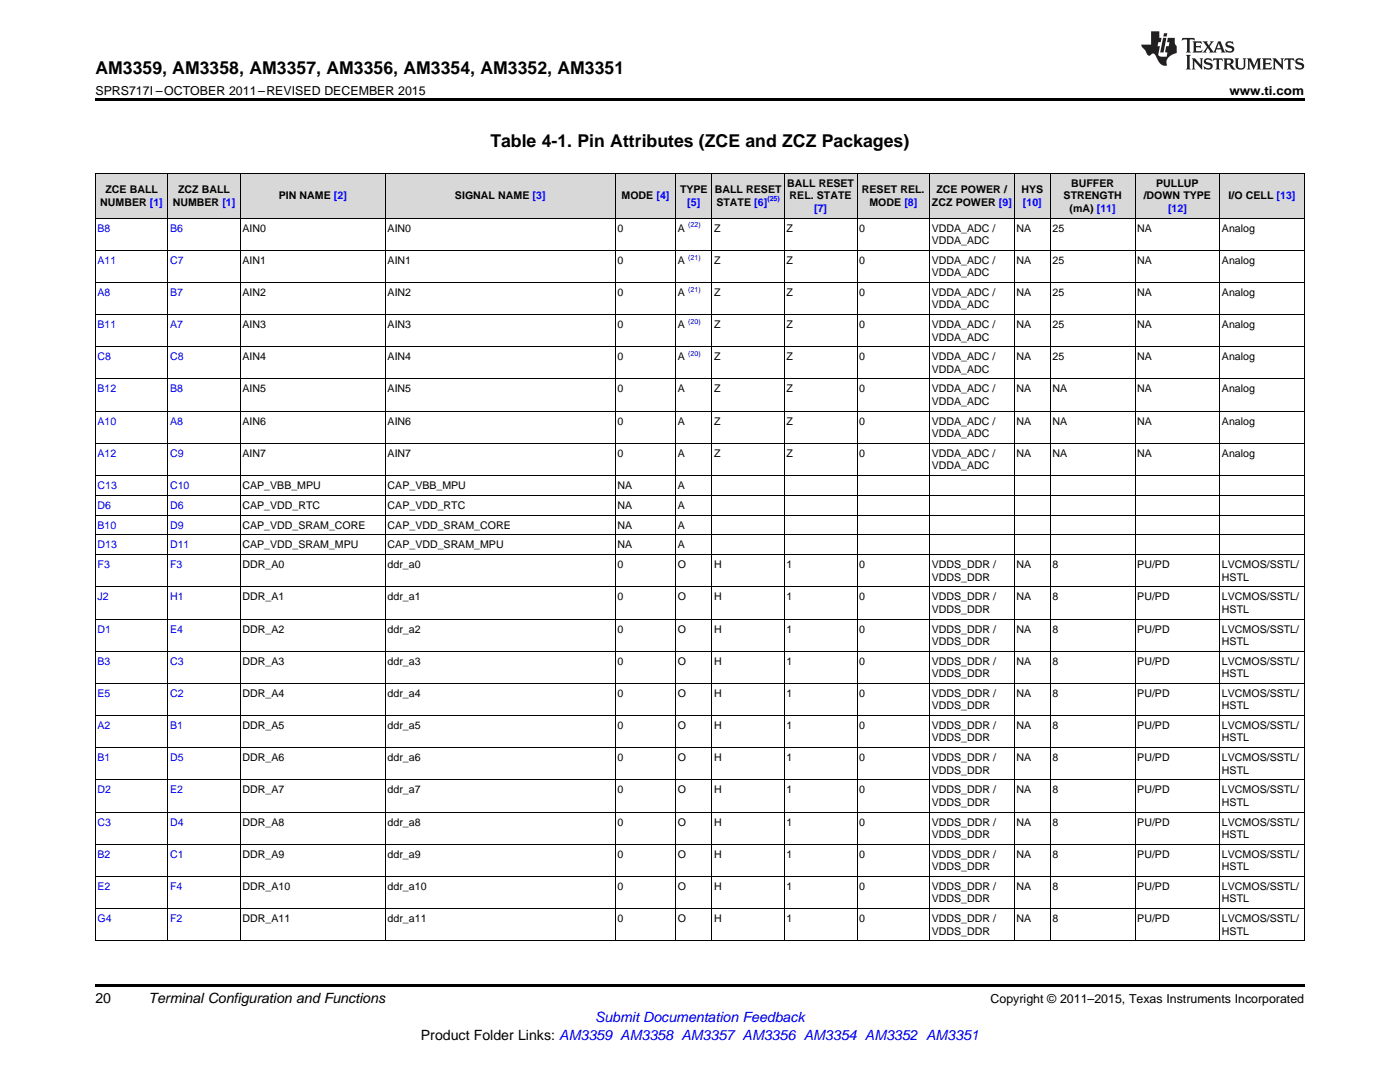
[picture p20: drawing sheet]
<svg xmlns="http://www.w3.org/2000/svg" width="279mm" height="216mm" viewBox="0 0 279 216" stroke-linecap="round" stroke-linejoin="round" font-family="sans-serif">
<defs><g id="words">
<g font-size="3.5">
<text x="19" y="14.8">AM3359, AM3358, AM3357, AM3356, AM3354, AM3352, AM3351</text>
<text x="97.9" y="29.4">Table 4-1. Pin Attributes (ZCE and ZCZ Packages)</text>
</g>
<g font-size="2.8">
<text x="19" y="200.1">20</text>
<text x="29.6" y="200.1">Terminal Configuration and Functions</text>
<text x="84" y="207.4">Product Folder Links: AM3359 AM3358 AM3357 AM3356 AM3354 AM3352 AM3351</text>
</g>
<text font-size="2.8" fill="#00f" x="118.7" y="203.9">Submit Documentation Feedback</text>
<g font-size="2.5">
<text x="19" y="19">SPRS717I –OCTOBER 2011–REVISED DECEMBER 2015</text>
<text x="245.4" y="19">www.ti.com</text>
<text x="197.7" y="200.1">Copyright © 2011–2015, Texas Instruments Incorporated</text>
</g>
<g font-size="2.1">
<text x="20" y="41">NUMBER [1]</text>
<text x="21" y="38.6">ZCE BALL</text>
<text x="34.5" y="41">NUMBER [1]</text>
<text x="35.5" y="38.6">ZCZ BALL</text>
<text x="55.6" y="39.8">PIN NAME [2]</text>
<text x="90.8" y="39.8">SIGNAL NAME [3]</text>
<text x="124" y="39.8">MODE [4]</text>
<text x="135.7" y="38.6">TYPE</text>
<text x="142.7" y="38.6">BALL RESET</text>
<text x="143" y="41">STATE [6]</text>
<text x="157.1" y="37.3">BALL RESET</text>
<text x="157.6" y="39.8">REL. STATE</text>
<text x="172" y="38.6">RESET REL.</text>
<text x="173.5" y="41">MODE [8]</text>
<text x="186" y="41">ZCZ POWER [9]</text>
<text x="186.9" y="38.6">ZCE POWER /</text>
<text x="203.8" y="38.6">HYS</text>
<text x="212.3" y="39.8">STRENGTH</text>
<text x="213.8" y="37.3">BUFFER</text>
<text x="228.2" y="39.8">/DOWN TYPE</text>
<text x="230.8" y="37.3">PULLUP</text>
<text x="245.2" y="39.8">I/O CELL [13]</text>
<text x="48.4" y="46.2">AIN0</text>
<text x="77.4" y="46.2">AIN0</text>
<text x="123.2" y="46.2">0</text>
<text x="135.3" y="46.2">A</text>
<text x="142.5" y="46.2">Z</text>
<text x="157" y="46.2">Z</text>
<text x="171.5" y="46.2">0</text>
<text x="185.9" y="46.2">VDDA_ADC /</text>
<text x="202.8" y="46.2">NA</text>
<text x="210.1" y="46.2">25</text>
<text x="213.5" y="42.3">(mA) [11]</text>
<text x="227" y="46.2">NA</text>
<text x="243.9" y="46.2">Analog</text>
<text x="48.4" y="52.6">AIN1</text>
<text x="77.4" y="52.6">AIN1</text>
<text x="123.2" y="52.6">0</text>
<text x="135.3" y="52.6">A</text>
<text x="142.5" y="52.6">Z</text>
<text x="157" y="52.6">Z</text>
<text x="171.5" y="52.6">0</text>
<text x="185.9" y="48.7">VDDA_ADC</text>
<text x="185.9" y="52.6">VDDA_ADC /</text>
<text x="202.8" y="52.6">NA</text>
<text x="210.1" y="52.6">25</text>
<text x="227" y="52.6">NA</text>
<text x="243.9" y="52.6">Analog</text>
<text x="48.4" y="59.1">AIN2</text>
<text x="77.4" y="59.1">AIN2</text>
<text x="123.2" y="59.1">0</text>
<text x="135.3" y="59.1">A</text>
<text x="142.5" y="59.1">Z</text>
<text x="157" y="59.1">Z</text>
<text x="171.5" y="59.1">0</text>
<text x="185.9" y="55.1">VDDA_ADC</text>
<text x="185.9" y="59.1">VDDA_ADC /</text>
<text x="202.8" y="59.1">NA</text>
<text x="210.1" y="59.1">25</text>
<text x="227" y="59.1">NA</text>
<text x="243.9" y="59.1">Analog</text>
<text x="48.4" y="65.5">AIN3</text>
<text x="77.4" y="65.5">AIN3</text>
<text x="123.2" y="65.5">0</text>
<text x="135.3" y="65.5">A</text>
<text x="142.5" y="65.5">Z</text>
<text x="157" y="65.5">Z</text>
<text x="171.5" y="65.5">0</text>
<text x="185.9" y="61.5">VDDA_ADC</text>
<text x="185.9" y="65.5">VDDA_ADC /</text>
<text x="202.8" y="65.5">NA</text>
<text x="210.1" y="65.5">25</text>
<text x="227" y="65.5">NA</text>
<text x="243.9" y="65.5">Analog</text>
<text x="48.4" y="71.9">AIN4</text>
<text x="77.4" y="71.9">AIN4</text>
<text x="123.2" y="71.9">0</text>
<text x="135.3" y="71.9">A</text>
<text x="142.5" y="71.9">Z</text>
<text x="157" y="71.9">Z</text>
<text x="171.5" y="71.9">0</text>
<text x="185.9" y="67.9">VDDA_ADC</text>
<text x="185.9" y="71.9">VDDA_ADC /</text>
<text x="202.8" y="71.9">NA</text>
<text x="210.1" y="71.9">25</text>
<text x="227" y="71.9">NA</text>
<text x="243.9" y="71.9">Analog</text>
<text x="185.9" y="74.4">VDDA_ADC</text>
<text x="48.4" y="78.3">AIN5</text>
<text x="77.4" y="78.3">AIN5</text>
<text x="123.2" y="78.3">0</text>
<text x="135.3" y="78.3">A</text>
<text x="142.5" y="78.3">Z</text>
<text x="157" y="78.3">Z</text>
<text x="171.5" y="78.3">0</text>
<text x="185.9" y="78.3">VDDA_ADC /</text>
<text x="185.9" y="80.8">VDDA_ADC</text>
<text x="202.8" y="78.3">NA</text>
<text x="210.1" y="78.3">NA</text>
<text x="227" y="78.3">NA</text>
<text x="243.9" y="78.3">Analog</text>
<text x="48.4" y="84.7">AIN6</text>
<text x="77.4" y="84.7">AIN6</text>
<text x="123.2" y="84.7">0</text>
<text x="135.3" y="84.7">A</text>
<text x="142.5" y="84.7">Z</text>
<text x="157" y="84.7">Z</text>
<text x="171.5" y="84.7">0</text>
<text x="185.9" y="84.7">VDDA_ADC /</text>
<text x="185.9" y="87.2">VDDA_ADC</text>
<text x="202.8" y="84.7">NA</text>
<text x="210.1" y="84.7">NA</text>
<text x="227" y="84.7">NA</text>
<text x="243.9" y="84.7">Analog</text>
<text x="48.4" y="91.2">AIN7</text>
<text x="77.4" y="91.2">AIN7</text>
<text x="123.2" y="91.2">0</text>
<text x="135.3" y="91.2">A</text>
<text x="142.5" y="91.2">Z</text>
<text x="157" y="91.2">Z</text>
<text x="171.5" y="91.2">0</text>
<text x="185.9" y="91.2">VDDA_ADC /</text>
<text x="185.9" y="93.6">VDDA_ADC</text>
<text x="202.8" y="91.2">NA</text>
<text x="210.1" y="91.2">NA</text>
<text x="227" y="91.2">NA</text>
<text x="243.9" y="91.2">Analog</text>
<text x="48.4" y="97.6">CAP_VBB_MPU</text>
<text x="48.4" y="101.5">CAP_VDD_RTC</text>
<text x="77.4" y="97.6">CAP_VBB_MPU</text>
<text x="77.4" y="101.5">CAP_VDD_RTC</text>
<text x="123.2" y="97.6">NA</text>
<text x="123.2" y="101.5">NA</text>
<text x="135.3" y="97.6">A</text>
<text x="135.3" y="101.5">A</text>
<text x="48.4" y="105.5">CAP_VDD_SRAM_CORE</text>
<text x="77.4" y="105.5">CAP_VDD_SRAM_CORE</text>
<text x="123.2" y="105.5">NA</text>
<text x="135.3" y="105.5">A</text>
<text x="48.4" y="109.4">CAP_VDD_SRAM_MPU</text>
<text x="48.4" y="113.4">DDR_A0</text>
<text x="77.4" y="109.4">CAP_VDD_SRAM_MPU</text>
<text x="77.4" y="113.4">ddr_a0</text>
<text x="123.2" y="109.4">NA</text>
<text x="123.2" y="113.4">0</text>
<text x="135.3" y="109.4">A</text>
<text x="135.3" y="113.4">O</text>
<text x="142.5" y="113.4">H</text>
<text x="157" y="113.4">1</text>
<text x="171.5" y="113.4">0</text>
<text x="185.9" y="113.4">VDDS_DDR /</text>
<text x="202.8" y="113.4">NA</text>
<text x="210.1" y="113.4">8</text>
<text x="227" y="113.4">PU/PD</text>
<text x="243.9" y="113.4">LVCMOS/SSTL/</text>
<text x="48.4" y="119.8">DDR_A1</text>
<text x="77.4" y="119.8">ddr_a1</text>
<text x="123.2" y="119.8">0</text>
<text x="135.3" y="119.8">O</text>
<text x="142.5" y="119.8">H</text>
<text x="157" y="119.8">1</text>
<text x="171.5" y="119.8">0</text>
<text x="185.9" y="115.9">VDDS_DDR</text>
<text x="185.9" y="119.8">VDDS_DDR /</text>
<text x="202.8" y="119.8">NA</text>
<text x="210.1" y="119.8">8</text>
<text x="227" y="119.8">PU/PD</text>
<text x="243.9" y="115.9">HSTL</text>
<text x="243.9" y="119.8">LVCMOS/SSTL/</text>
<text x="185.9" y="122.3">VDDS_DDR</text>
<text x="243.9" y="122.3">HSTL</text>
<text x="48.4" y="126.2">DDR_A2</text>
<text x="77.4" y="126.2">ddr_a2</text>
<text x="123.2" y="126.2">0</text>
<text x="135.3" y="126.2">O</text>
<text x="142.5" y="126.2">H</text>
<text x="157" y="126.2">1</text>
<text x="171.5" y="126.2">0</text>
<text x="185.9" y="126.2">VDDS_DDR /</text>
<text x="185.9" y="128.7">VDDS_DDR</text>
<text x="202.8" y="126.2">NA</text>
<text x="210.1" y="126.2">8</text>
<text x="227" y="126.2">PU/PD</text>
<text x="243.9" y="126.2">LVCMOS/SSTL/</text>
<text x="243.9" y="128.7">HSTL</text>
<text x="48.4" y="132.6">DDR_A3</text>
<text x="77.4" y="132.6">ddr_a3</text>
<text x="123.2" y="132.6">0</text>
<text x="135.3" y="132.6">O</text>
<text x="142.5" y="132.6">H</text>
<text x="157" y="132.6">1</text>
<text x="171.5" y="132.6">0</text>
<text x="185.9" y="132.6">VDDS_DDR /</text>
<text x="185.9" y="135.1">VDDS_DDR</text>
<text x="202.8" y="132.6">NA</text>
<text x="210.1" y="132.6">8</text>
<text x="227" y="132.6">PU/PD</text>
<text x="243.9" y="132.6">LVCMOS/SSTL/</text>
<text x="243.9" y="135.1">HSTL</text>
<text x="48.4" y="139.1">DDR_A4</text>
<text x="77.4" y="139.1">ddr_a4</text>
<text x="123.2" y="139.1">0</text>
<text x="135.3" y="139.1">O</text>
<text x="142.5" y="139.1">H</text>
<text x="157" y="139.1">1</text>
<text x="171.5" y="139.1">0</text>
<text x="185.9" y="139.1">VDDS_DDR /</text>
<text x="185.9" y="141.5">VDDS_DDR</text>
<text x="202.8" y="139.1">NA</text>
<text x="210.1" y="139.1">8</text>
<text x="227" y="139.1">PU/PD</text>
<text x="243.9" y="139.1">LVCMOS/SSTL/</text>
<text x="243.9" y="141.5">HSTL</text>
<text x="48.4" y="145.5">DDR_A5</text>
<text x="77.4" y="145.5">ddr_a5</text>
<text x="123.2" y="145.5">0</text>
<text x="135.3" y="145.5">O</text>
<text x="142.5" y="145.5">H</text>
<text x="157" y="145.5">1</text>
<text x="171.5" y="145.5">0</text>
<text x="185.9" y="145.5">VDDS_DDR /</text>
<text x="185.9" y="148">VDDS_DDR</text>
<text x="202.8" y="145.5">NA</text>
<text x="210.1" y="145.5">8</text>
<text x="227" y="145.5">PU/PD</text>
<text x="243.9" y="145.5">LVCMOS/SSTL/</text>
<text x="243.9" y="148">HSTL</text>
<text x="48.4" y="151.9">DDR_A6</text>
<text x="77.4" y="151.9">ddr_a6</text>
<text x="123.2" y="151.9">0</text>
<text x="135.3" y="151.9">O</text>
<text x="142.5" y="151.9">H</text>
<text x="157" y="151.9">1</text>
<text x="171.5" y="151.9">0</text>
<text x="185.9" y="151.9">VDDS_DDR /</text>
<text x="185.9" y="154.4">VDDS_DDR</text>
<text x="202.8" y="151.9">NA</text>
<text x="210.1" y="151.9">8</text>
<text x="227" y="151.9">PU/PD</text>
<text x="243.9" y="151.9">LVCMOS/SSTL/</text>
<text x="243.9" y="154.4">HSTL</text>
<text x="48.4" y="158.3">DDR_A7</text>
<text x="77.4" y="158.3">ddr_a7</text>
<text x="123.2" y="158.3">0</text>
<text x="135.3" y="158.3">O</text>
<text x="142.5" y="158.3">H</text>
<text x="157" y="158.3">1</text>
<text x="171.5" y="158.3">0</text>
<text x="185.9" y="158.3">VDDS_DDR /</text>
<text x="185.9" y="160.8">VDDS_DDR</text>
<text x="202.8" y="158.3">NA</text>
<text x="210.1" y="158.3">8</text>
<text x="227" y="158.3">PU/PD</text>
<text x="243.9" y="158.3">LVCMOS/SSTL/</text>
<text x="243.9" y="160.8">HSTL</text>
<text x="48.4" y="164.7">DDR_A8</text>
<text x="77.4" y="164.7">ddr_a8</text>
<text x="123.2" y="164.7">0</text>
<text x="135.3" y="164.7">O</text>
<text x="142.5" y="164.7">H</text>
<text x="157" y="164.7">1</text>
<text x="171.5" y="164.7">0</text>
<text x="185.9" y="164.7">VDDS_DDR /</text>
<text x="185.9" y="167.2">VDDS_DDR</text>
<text x="202.8" y="164.7">NA</text>
<text x="210.1" y="164.7">8</text>
<text x="227" y="164.7">PU/PD</text>
<text x="243.9" y="164.7">LVCMOS/SSTL/</text>
<text x="243.9" y="167.2">HSTL</text>
<text x="48.4" y="171.2">DDR_A9</text>
<text x="77.4" y="171.2">ddr_a9</text>
<text x="123.2" y="171.2">0</text>
<text x="135.3" y="171.2">O</text>
<text x="142.5" y="171.2">H</text>
<text x="157" y="171.2">1</text>
<text x="171.5" y="171.2">0</text>
<text x="185.9" y="171.2">VDDS_DDR /</text>
<text x="185.9" y="173.6">VDDS_DDR</text>
<text x="202.8" y="171.2">NA</text>
<text x="210.1" y="171.2">8</text>
<text x="227" y="171.2">PU/PD</text>
<text x="243.9" y="171.2">LVCMOS/SSTL/</text>
<text x="243.9" y="173.6">HSTL</text>
<text x="48.4" y="177.6">DDR_A10</text>
<text x="77.4" y="177.6">ddr_a10</text>
<text x="123.2" y="177.6">0</text>
<text x="135.3" y="177.6">O</text>
<text x="142.5" y="177.6">H</text>
<text x="157" y="177.6">1</text>
<text x="171.5" y="177.6">0</text>
<text x="185.9" y="177.6">VDDS_DDR /</text>
<text x="202.8" y="177.6">NA</text>
<text x="210.1" y="177.6">8</text>
<text x="227" y="177.6">PU/PD</text>
<text x="243.9" y="177.6">LVCMOS/SSTL/</text>
<text x="48.4" y="184">DDR_A11</text>
<text x="77.4" y="184">ddr_a11</text>
<text x="123.2" y="184">0</text>
<text x="135.3" y="184">O</text>
<text x="142.5" y="184">H</text>
<text x="157" y="184">1</text>
<text x="171.5" y="184">0</text>
<text x="185.9" y="180.1">VDDS_DDR</text>
<text x="185.9" y="184">VDDS_DDR /</text>
<text x="202.8" y="184">NA</text>
<text x="210.1" y="184">8</text>
<text x="227" y="184">PU/PD</text>
<text x="243.9" y="180.1">HSTL</text>
<text x="243.9" y="184">LVCMOS/SSTL/</text>
<text x="185.9" y="186.5">VDDS_DDR</text>
<text x="243.9" y="186.5">HSTL</text>
</g>
<g font-size="2.1" fill="#00f">
<text x="137.2" y="41">[5]</text>
<text x="204.2" y="41">[10]</text>
<text x="19.5" y="46.2">B8</text>
<text x="33.9" y="46.2">B6</text>
<text x="162.5" y="42.3">[7]</text>
<text x="233.1" y="42.3">[12]</text>
<text x="19.5" y="52.6">A11</text>
<text x="33.9" y="52.6">C7</text>
<text x="19.5" y="59.1">A8</text>
<text x="33.9" y="59.1">B7</text>
<text x="19.5" y="65.5">B11</text>
<text x="33.9" y="65.5">A7</text>
<text x="19.5" y="71.9">C8</text>
<text x="33.9" y="71.9">C8</text>
<text x="19.5" y="78.3">B12</text>
<text x="33.9" y="78.3">B8</text>
<text x="19.5" y="84.7">A10</text>
<text x="33.9" y="84.7">A8</text>
<text x="19.5" y="91.2">A12</text>
<text x="33.9" y="91.2">C9</text>
<text x="19.5" y="97.6">C13</text>
<text x="19.5" y="101.5">D6</text>
<text x="33.9" y="97.6">C10</text>
<text x="33.9" y="101.5">D6</text>
<text x="19.5" y="105.5">B10</text>
<text x="33.9" y="105.5">D9</text>
<text x="19.5" y="109.4">D13</text>
<text x="19.5" y="113.4">F3</text>
<text x="33.9" y="109.4">D11</text>
<text x="33.9" y="113.4">F3</text>
<text x="19.5" y="119.8">J2</text>
<text x="33.9" y="119.8">H1</text>
<text x="19.5" y="126.2">D1</text>
<text x="33.9" y="126.2">E4</text>
<text x="19.5" y="132.6">B3</text>
<text x="33.9" y="132.6">C3</text>
<text x="19.5" y="139.1">E5</text>
<text x="33.9" y="139.1">C2</text>
<text x="19.5" y="145.5">A2</text>
<text x="33.9" y="145.5">B1</text>
<text x="19.5" y="151.9">B1</text>
<text x="33.9" y="151.9">D5</text>
<text x="19.5" y="158.3">D2</text>
<text x="33.9" y="158.3">E2</text>
<text x="19.5" y="164.7">C3</text>
<text x="33.9" y="164.7">D4</text>
<text x="19.5" y="171.2">B2</text>
<text x="33.9" y="171.2">C1</text>
<text x="19.5" y="177.6">E2</text>
<text x="33.9" y="177.6">F4</text>
<text x="19.5" y="184">G4</text>
<text x="33.9" y="184">F2</text>
</g>
<g font-size="1.4" fill="#00f">
<text x="153.1" y="40.2">(25)</text>
<text x="137.3" y="45.4">(22)</text>
<text x="137.3" y="51.8">(21)</text>
<text x="137.3" y="58.2">(21)</text>
<text x="137.3" y="64.6">(20)</text>
<text x="137.3" y="71">(20)</text>
</g>
</g></defs>
<g fill="#d8d8d8">
<path d="M19 34.6h14.5v8.9h-14.5z"/>
<path d="M33.5 34.6h14.5v8.9h-14.5z"/>
<path d="M48 34.6h28.9v8.9h-28.9z"/>
<path d="M76.9 34.6h45.9v8.9h-45.9z"/>
<path d="M122.8 34.6h12.1v8.9h-12.1z"/>
<path d="M134.9 34.6h7.2v8.9h-7.2z"/>
<path d="M142.1 34.6h14.5v8.9h-14.5z"/>
<path d="M156.6 34.6h14.5v8.9h-14.5z"/>
<path d="M171.1 34.6h14.4v8.9h-14.4z"/>
<path d="M185.5 34.6h16.9v8.9h-16.9z"/>
<path d="M202.4 34.6h7.3v8.9h-7.3z"/>
<path d="M209.7 34.6h16.9v8.9h-16.9z"/>
<path d="M226.6 34.6h16.9v8.9h-16.9z"/>
<path d="M243.5 34.6h16.8v8.9h-16.8z"/>
</g>
<path d="M19 19.5h241.3v.5h-241.3zM19 196.3h241.3v.5h-241.3z" fill="#000"/>
<g fill="none" stroke="#000" stroke-width=".2">
<path d="M33.5 34.6v153.1M48 34.6v153.1M76.9 34.6v153.1M122.8 34.6v153.1M134.8 34.6v153.1M142.1 34.6v153.1M156.5 34.6v153.1M171 34.6v153.1M185.5 34.6v153.1M202.4 34.6v153.1M209.6 34.6v153.1M226.5 34.6v153.1"/>
<path d="M243.4 34.6v153.1M260.3 34.6h-241.2l-.1 153.1h241.3v-153.1M19 56.4h241.3M19 49.9h241.3M19 43.5h241.3M19 75.6h241.3M19 69.2h241.3M19 62.8h241.3M19 98.8h241.3M19 94.9h241.3M19 88.5h241.3M19 82h241.3"/>
<path d="M19 117.1h241.3M19 110.7h241.3M19 106.7h241.3M19 102.8h241.3M19 136.4h241.3M19 129.9h241.3M19 123.5h241.3M19 155.6h241.3M19 149.2h241.3M19 142.8h241.3M19 174.9h241.3M19 168.5h241.3"/>
<path d="M19 162h241.3M19 181.3h241.3"/>
</g>
<g fill="#231f20">
<path d="M236 7.6l-.1 .5 .4-.2h.6v.1v2.1l-.2 .4h.9l-.2-.4v-2.1l.1-.1h.5l.5 .2-.2-.5zM238 8.3l.2 .3v1.5l-.2 .4h1.8l.2-.6a1.04 1.04 0 0 1-1.3 .2v-.7h.6l.3 .2v-.6l-.3 .2h-.6v-.6l.8-.1 .4 .3-.2-.5zM240 8.3l.9 1.1-.9 1.1h.8l-.2-.2 .4-.7 .5 .7-.2 .2h1.5l-.2-.2 .2-.4h.9l.1 .4-.2 .2h1l-.3-.3-.7-1.9h-.5l-.9 2-.8-1 .9-1h-.8l.1 .3-.4 .5-.3-.6 .1-.2zM243.2 8.6l.4 1h-.7zM244.8 8.4a.63 .63 0 0 0-.2 .7 .63 .63 0 0 0 .6 .4l.6 .2 .1 .2a.75 .75 0 0 1-.7 .4 .75 .75 0 0 1-.6-.5l.1 .7 .1-.1a1.11 1.11 0 0 0 1.5-.6 1.13 1.13 0 0 0-1.2-.8l-.1-.4a1.04 1.04 0 0 1 1.2 .2l-.2-.5-.2 .1-.4-.2zM236.7 10.9l.2 .4v2.2l-.2 .4h1l-.3-.4v-2.2l.3-.4zM237.8 11.6l.3 .4v1.5l-.3 .4h.8l-.2-.4v-1.3l1.5 1.7v-1.9l.2-.4h-.7l.2 .4v.9l-1.1-1.3zM240.5 11.8a.62 .62 0 0 0-.2 .7 .62 .62 0 0 0 .6 .4l.6 .1 .1 .3a.76 .76 0 0 1-.7 .3 .76 .76 0 0 1-.7-.4l.2 .7 .1-.1a1.11 1.11 0 0 0 1.5-.6 1.13 1.13 0 0 0-1.2-.8l-.1-.4a1.04 1.04 0 0 1 1.2 .2l-.2-.6-.2 .1-.5-.1zM242.2 11.6l-.2 .6a.61 .61 0 0 1 .8-.3v1.6l-.2 .4h.9l-.2-.4v-1.6a.63 .63 0 0 1 .7 .3l-.1-.6zM244.1 11.6l.3 .4v1.5l-.3 .4h1l-.2-.2-.1-.8 .6 .2a.76 .76 0 0 0 1.2 .7l-1-1a.58 .58 0 0 0 .6-.5 .58 .58 0 0 0-.5-.6zM244.9 11.9h.1a.45 .45 0 0 1 .5 .1 .45 .45 0 0 1 .1 .5l-.8 .2zM246.4 11.6l.2 .2a2.17 2.17 0 0 0 .3 1.9 .99 .99 0 0 0 1.6-.6v-1.1l.2-.4h-.7l.2 .2a1.92 1.92 0 0 1-.2 1.8 .6 .6 0 0 1-.9-.5v-1.1l.2-.4zM248.9 11.6l.2 .4v1.5l-.2 .4h.7l-.2-.4v-1.4l.8 1.8 .8-1.8v1.4l-.2 .4h.9l-.2-.4v-1.5l.2-.4h-.8l-.6 1.5-.6-1.5zM251.9 11.6l.2 .4v1.5l-.2 .4h1.8l.1-.6a1.04 1.04 0 0 1-1.2 .1v-.6h.5l.4 .2v-.6l-.4 .2h-.5v-.7h.8l.3 .3-.1-.6zM254 11.6l.2 .4v1.5l-.2 .4h.7l-.2-.4v-1.3l1.5 1.7v-1.9l.2-.4h-.7l.2 .4v.9l-1.1-1.3zM256.4 11.6l-.1 .6a.61 .61 0 0 1 .7-.3l.1 1.6-.3 .4h1l-.3-.4 .1-1.6a.63 .63 0 0 1 .7 .3l-.1-.6zM258.7 11.8a.62 .62 0 0 0-.2 .7 .62 .62 0 0 0 .6 .4l.6 .1 .1 .3a.76 .76 0 0 1-.7 .3 .76 .76 0 0 1-.6-.4l.1 .7 .1-.1a1.11 1.11 0 0 0 1.6-.6 1.13 1.13 0 0 0-1.3-.8l-.1-.4a1.04 1.04 0 0 1 1.2 .2l-.1-.6-.2 .1-.5-.1z"/>
<path d="M229.7 6.3v2.6h-1.9v.4l.8 .9a.91 .91 0 0 0 1 .8 .56 .56 0 0 1 .5-.3 .56 .56 0 0 1 .5 .3l.4 .8a1.53 1.53 0 0 0 1.9 1.2 1.54 1.54 0 0 1 1-2.1l.9-.3v-1.4a1.52 1.52 0 0 1-.4-1.6h-1.3l-.2 .8h.5l-.2 .8h-.5l-.1 1v.2l.4 .1-.2 .8a1.93 1.93 0 0 1-1.6-.3l.3-1.8h-.5l.2-.8h.4l.2-.8h-.4v-1.3zM232.1 7.6l-.6 2.9h.7l.6-2.9zM232.3 6.6l-.1 .7h.6l.2-.7z"/>
</g>
<use href="#words"/>
</svg>
